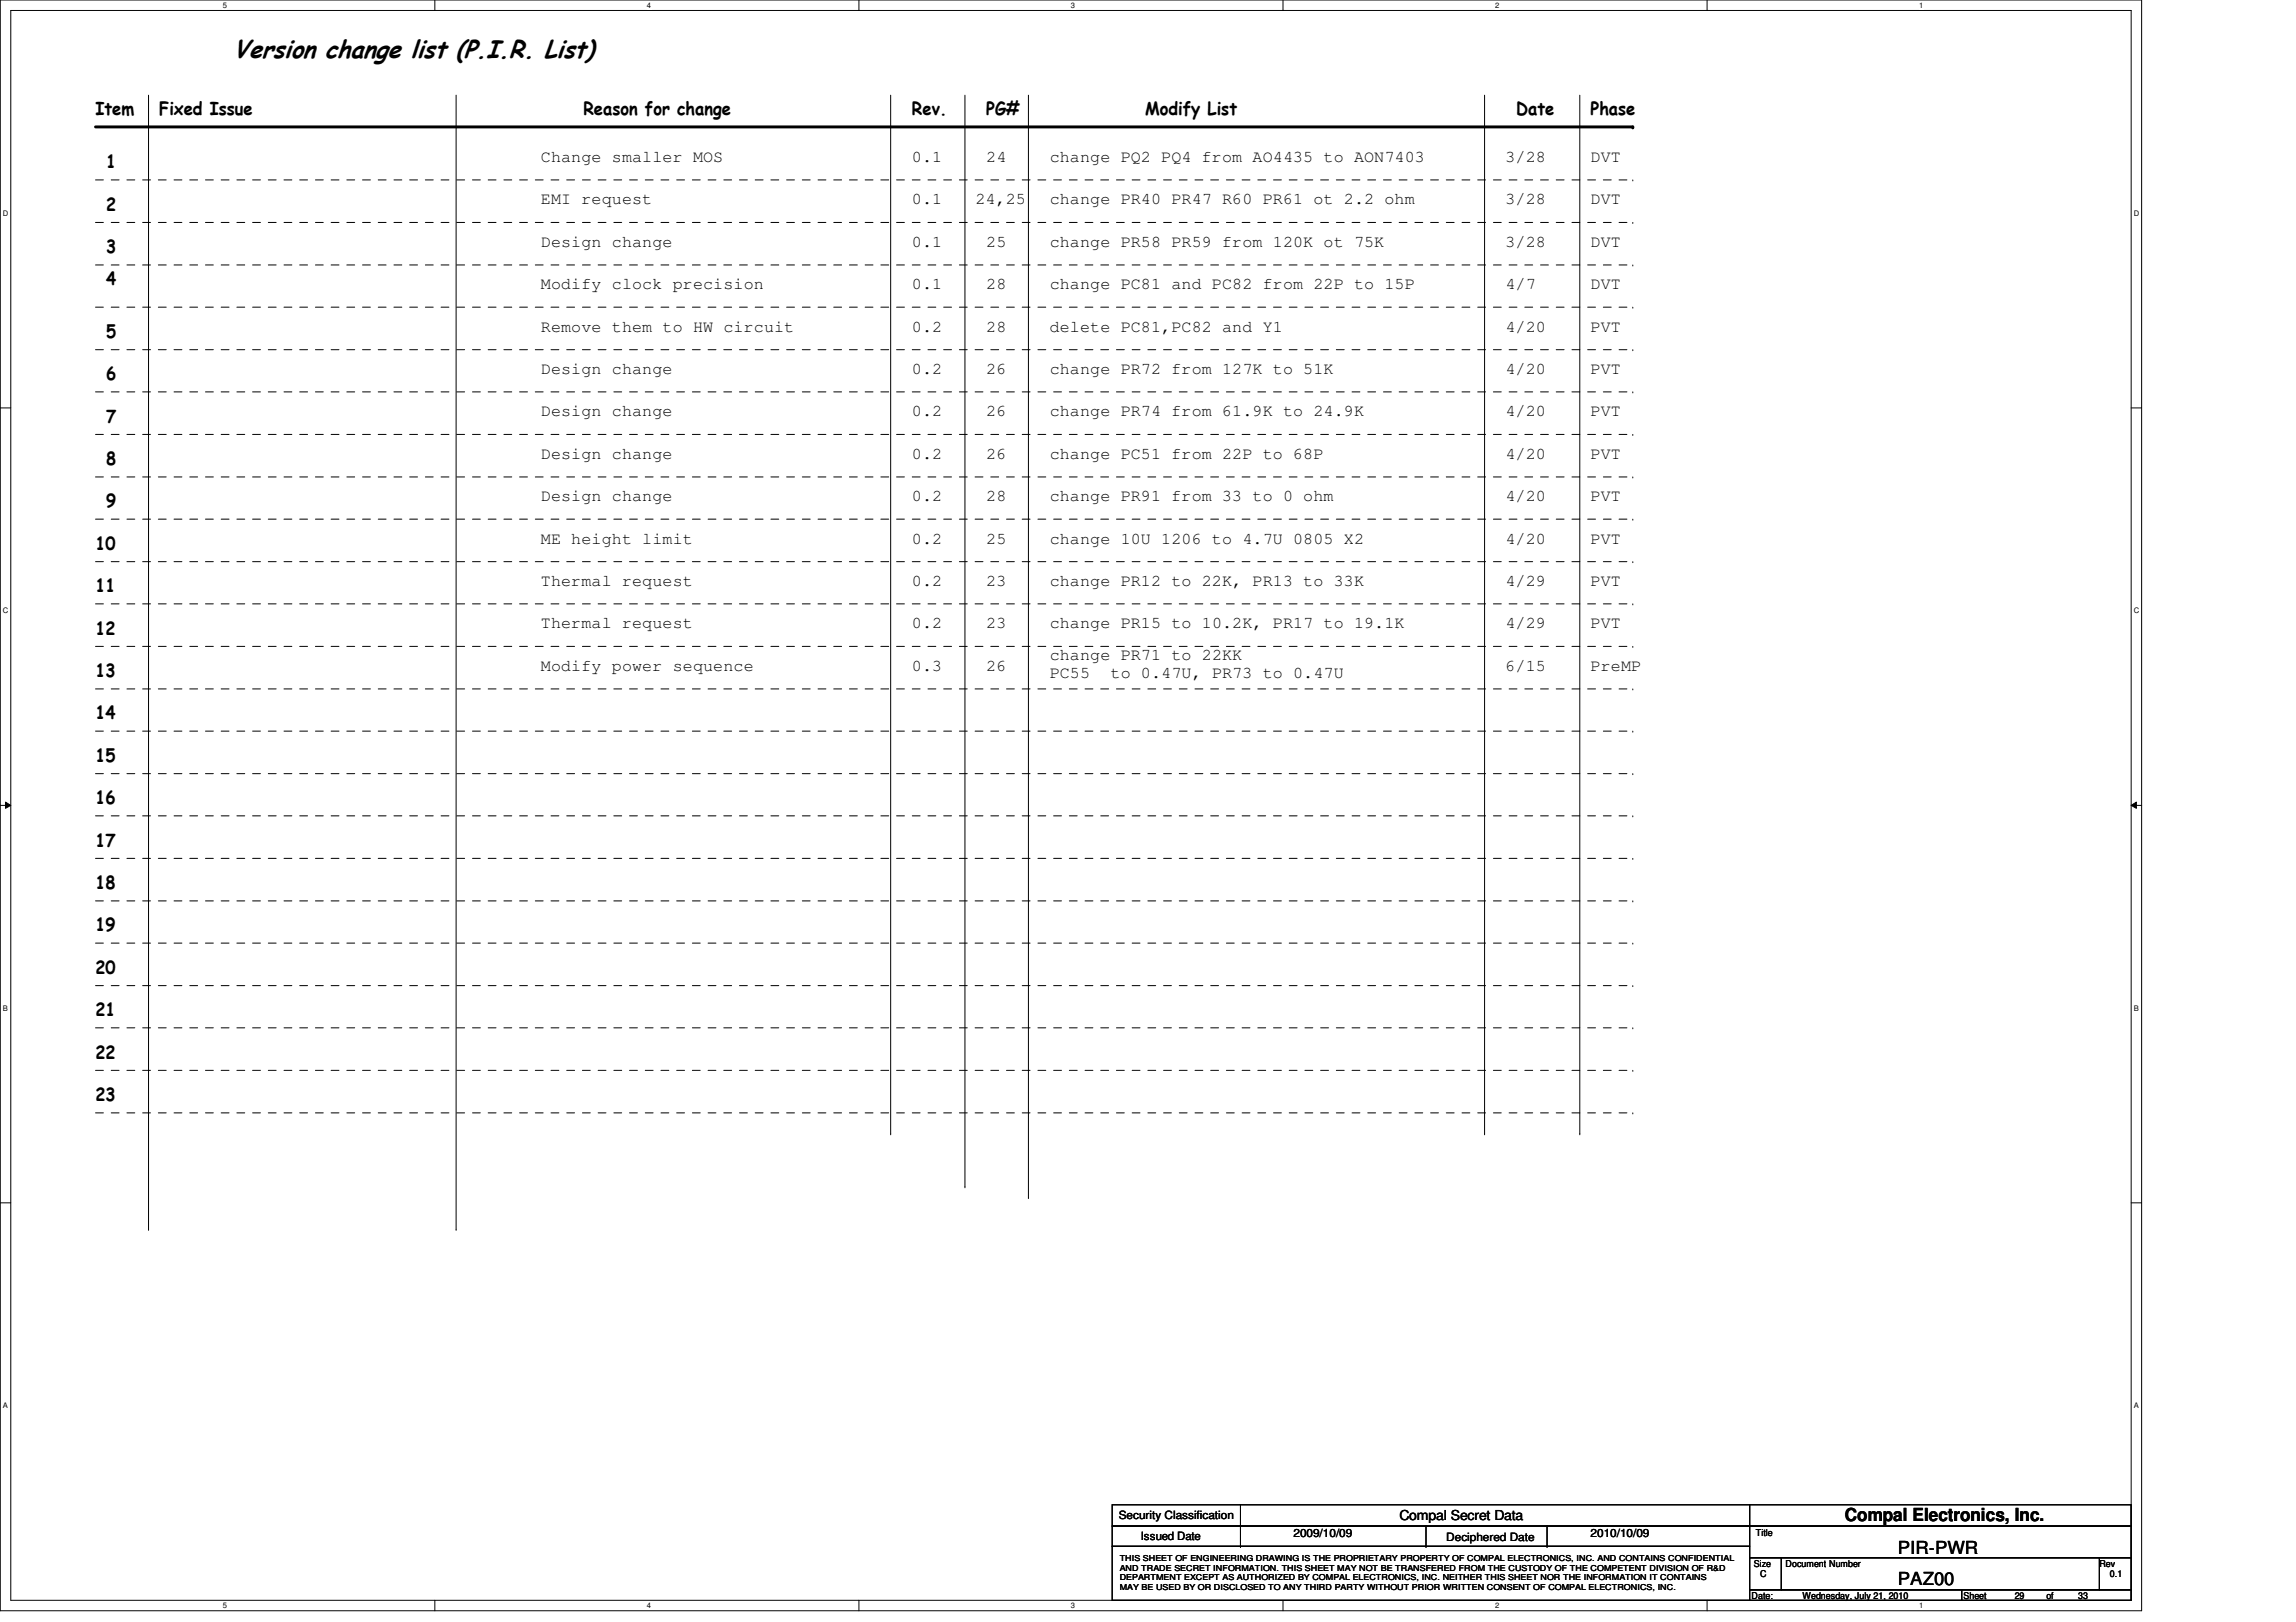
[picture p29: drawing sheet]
<svg xmlns="http://www.w3.org/2000/svg" width="297mm" height="210mm" viewBox="0 0 297 210" stroke-linecap="round" stroke-linejoin="round" font-family="sans-serif">
<defs><g id="words">
<text font-size="3.3" x="30.2" y="7.5">Version change list (P.I.R. List)</text>
<g font-size="2.3">
<text x="12.4" y="14.9">Item</text>
<text x="20.6" y="14.9">Fixed Issue</text>
<text x="75.5" y="14.9">Reason for change</text>
<text x="118" y="14.9">Rev.</text>
<text x="127.6" y="14.9">PG#</text>
<text x="148.2" y="14.9">Modify List</text>
<text x="196.2" y="14.9">Date</text>
<text x="205.8" y="14.9">Phase</text>
<text x="13.8" y="21.8">1</text>
<text x="13.8" y="27.3">2</text>
<text x="13.8" y="32.7">3</text>
<text x="13.8" y="36.9">4</text>
<text x="13.8" y="43.7">5</text>
<text x="13.8" y="49.2">6</text>
<text x="13.8" y="54.7">7</text>
<text x="13.8" y="60.2">8</text>
<text x="13.8" y="65.7">9</text>
<text x="12.4" y="71.2">10</text>
<text x="12.4" y="76.6">11</text>
<text x="12.4" y="82.1">12</text>
<text x="12.4" y="87.6">13</text>
<text x="12.4" y="93.1">14</text>
<text x="12.4" y="98.6">15</text>
<text x="12.4" y="104.1">16</text>
<text x="12.4" y="109.6">17</text>
<text x="12.4" y="115">18</text>
<text x="12.4" y="120.5">19</text>
<text x="12.4" y="126">20</text>
<text x="12.4" y="131.5">21</text>
<text x="12.4" y="137">22</text>
<text x="12.4" y="142.5">23</text>
<text x="238.7" y="196.9">Compal Electronics, Inc.</text>
<text x="245.5" y="201">PIR-PWR</text>
<text x="245.5" y="205.1">PAZ00</text>
</g>
<g font-size="2.2">
<text x="70" y="21">Change smaller MOS</text>
<text x="118" y="21">0.1</text>
<text x="127.6" y="21">24</text>
<text x="135.8" y="21">change PQ2 PQ4 from AO4435 to AON7403</text>
<text x="194.8" y="21">3/28</text>
<text x="205.8" y="21">DVT</text>
<text x="70" y="26.5">EMI request</text>
<text x="118" y="26.5">0.1</text>
<text x="126.2" y="26.5">24,25</text>
<text x="135.8" y="26.5">change PR40 PR47 R60 PR61 ot 2.2 ohm</text>
<text x="194.8" y="26.5">3/28</text>
<text x="205.8" y="26.5">DVT</text>
<text x="70" y="31.9">Design change</text>
<text x="118" y="31.9">0.1</text>
<text x="127.6" y="31.9">25</text>
<text x="135.8" y="31.9">change PR58 PR59 from 120K ot 75K</text>
<text x="194.8" y="31.9">3/28</text>
<text x="205.8" y="31.9">DVT</text>
<text x="70" y="37.4">Modify clock precision</text>
<text x="118" y="37.4">0.1</text>
<text x="127.6" y="37.4">28</text>
<text x="135.8" y="37.4">change PC81 and PC82 from 22P to 15P</text>
<text x="194.8" y="37.4">4/7</text>
<text x="205.8" y="37.4">DVT</text>
<text x="70" y="42.9">Remove them to HW circuit</text>
<text x="118" y="42.9">0.2</text>
<text x="127.6" y="42.9">28</text>
<text x="135.8" y="42.9">delete PC81,PC82 and Y1</text>
<text x="194.8" y="42.9">4/20</text>
<text x="205.8" y="42.9">PVT</text>
<text x="70" y="48.4">Design change</text>
<text x="70" y="53.9">Design change</text>
<text x="118" y="53.9">0.2</text>
<text x="118" y="48.4">0.2</text>
<text x="127.6" y="48.4">26</text>
<text x="127.6" y="53.9">26</text>
<text x="135.8" y="53.9">change PR74 from 61.9K to 24.9K</text>
<text x="135.8" y="48.4">change PR72 from 127K to 51K</text>
<text x="194.8" y="48.4">4/20</text>
<text x="194.8" y="53.9">4/20</text>
<text x="205.8" y="48.4">PVT</text>
<text x="205.8" y="53.9">PVT</text>
<text x="70" y="59.4">Design change</text>
<text x="118" y="59.4">0.2</text>
<text x="127.6" y="59.4">26</text>
<text x="135.8" y="59.4">change PC51 from 22P to 68P</text>
<text x="194.8" y="59.4">4/20</text>
<text x="205.8" y="59.4">PVT</text>
<text x="70" y="64.9">Design change</text>
<text x="118" y="64.9">0.2</text>
<text x="127.6" y="64.9">28</text>
<text x="135.8" y="64.9">change PR91 from 33 to 0 ohm</text>
<text x="194.8" y="64.9">4/20</text>
<text x="205.8" y="64.9">PVT</text>
<text x="70" y="70.4">ME height limit</text>
<text x="118" y="70.4">0.2</text>
<text x="127.6" y="70.4">25</text>
<text x="135.8" y="70.4">change 10U 1206 to 4.7U 0805 X2</text>
<text x="194.8" y="70.4">4/20</text>
<text x="205.8" y="70.4">PVT</text>
<text x="70" y="75.8">Thermal request</text>
<text x="118" y="75.8">0.2</text>
<text x="127.6" y="75.8">23</text>
<text x="135.8" y="75.8">change PR12 to 22K, PR13 to 33K</text>
<text x="194.8" y="75.8">4/29</text>
<text x="205.8" y="75.8">PVT</text>
<text x="70" y="81.3">Thermal request</text>
<text x="118" y="81.3">0.2</text>
<text x="127.6" y="81.3">23</text>
<text x="135.8" y="81.3">change PR15 to 10.2K, PR17 to 19.1K</text>
<text x="194.8" y="81.3">4/29</text>
<text x="205.8" y="81.3">PVT</text>
<text x="70" y="86.8">Modify power sequence</text>
<text x="118" y="86.8">0.3</text>
<text x="127.6" y="86.8">26</text>
<text x="135.8" y="85.4">change PR71 to 22KK</text>
<text x="135.8" y="87.8">PC55</text>
<text x="143.7" y="87.8">to 0.47U, PR73 to 0.47U</text>
<text x="194.8" y="86.8">6/15</text>
<text x="205.8" y="86.8">PreMP</text>
</g>
<text font-size="1.8" x="181.1" y="196.8">Compal Secret Data</text>
<g font-size="1.5">
<text x="144.7" y="196.6">Security Classification</text>
<text x="147.6" y="199.3">Issued Date</text>
<text x="167.3" y="198.8">2009/10/09</text>
<text x="187.1" y="199.4">Deciphered Date</text>
<text x="205.8" y="198.8">2010/10/09</text>
</g>
<g font-size="1.2">
<text x="226.9" y="202.7">Size</text>
<text x="227.2" y="198.8">Title</text>
<text x="231" y="202.7">Document Number</text>
<text x="271.6" y="202.7">Rev</text>
<text x="226.6" y="206.9">Date:</text>
<text x="227.7" y="204.1">C</text>
<text x="233.2" y="206.9">Wednesday, July 21, 2010</text>
<text x="254" y="206.9">Sheet</text>
<text x="260.6" y="206.9">29</text>
<text x="264.7" y="206.9">of</text>
<text x="268.9" y="206.9">33</text>
<text x="273" y="204.1">0.1</text>
</g>
<g font-size="1.1">
<text x="144.9" y="203.2">AND TRADE SECRET INFORMATION. THIS SHEET MAY NOT BE TRANSFERED FROM THE CUSTODY OF THE COMPETENT DIVISION OF R&amp;D</text>
<text x="144.9" y="202">THIS SHEET OF ENGINEERING DRAWING IS THE PROPRIETARY PROPERTY OF COMPAL ELECTRONICS, INC. AND CONTAINS CONFIDENTIAL</text>
<text x="144.9" y="204.5">DEPARTMENT EXCEPT AS AUTHORIZED BY COMPAL ELECTRONICS, INC. NEITHER THIS SHEET NOR THE INFORMATION IT CONTAINS</text>
<text x="144.9" y="205.7">MAY BE USED BY OR DISCLOSED TO ANY THIRD PARTY WITHOUT PRIOR WRITTEN CONSENT OF COMPAL ELECTRONICS, INC.</text>
</g>
<g font-size="1">
<text x="28.8" y="1">5</text>
<text x="83.7" y="1">4</text>
<text x="138.6" y="1">3</text>
<text x="193.4" y="1">2</text>
<text x="248.3" y="1">1</text>
<text x=".4" y="27.9">D</text>
<text x="276.1" y="27.9">D</text>
<text x=".4" y="79.4">C</text>
<text x="276.1" y="79.4">C</text>
<text x=".4" y="130.8">B</text>
<text x="276.1" y="130.8">B</text>
<text x=".4" y="182.2">A</text>
<text x="276.1" y="182.2">A</text>
<text x="28.8" y="208.1">5</text>
<text x="83.7" y="208.1">4</text>
<text x="138.6" y="208.1">3</text>
<text x="193.4" y="208.1">2</text>
<text x="248.3" y="208.1">1</text>
</g>
</g></defs>
<path d="M0 0h277.1v208.4h-277.1zM1.4 1.4h274.3v205.7h-274.3z" fill="none" stroke="#000" stroke-width=".13"/>
<g fill="#fff">
<path d="M28.8 .1h.6v1.1h-.6z"/>
<path d="M28.8 207.2h.6v1.1h-.6z"/>
</g>
<path d="M56.3 0v1.4M56.3 207.1v1.3" fill="none" stroke="#000" stroke-width=".13"/>
<g fill="#fff">
<path d="M83.7 .1h.5v1.1h-.5z"/>
<path d="M83.7 207.2h.5v1.1h-.5z"/>
</g>
<path d="M111.1 0v1.4M111.1 207.1v1.3" fill="none" stroke="#000" stroke-width=".13"/>
<g fill="#fff">
<path d="M138.6 .1h.5v1.1h-.5z"/>
<path d="M138.6 207.2h.5v1.1h-.5z"/>
</g>
<path d="M166 0v1.4M166 207.1v1.3" fill="none" stroke="#000" stroke-width=".13"/>
<g fill="#fff">
<path d="M193.4 .1h.6v1.1h-.6z"/>
<path d="M193.4 207.2h.6v1.1h-.6z"/>
</g>
<path d="M220.8 0v1.4M220.8 207.1v1.3" fill="none" stroke="#000" stroke-width=".13"/>
<g fill="#fff">
<path d="M248.3 .1h.5v1.1h-.5z"/>
<path d="M248.3 207.2h.5v1.1h-.5z"/>
<path d="M.4 27.1h.7v1.1h-.7z"/>
<path d="M276.1 27.1h.7v1.1h-.7z"/>
<path d="M.4 78.5h.7v1.1h-.7z"/>
<path d="M276.1 78.5h.7v1.1h-.7z"/>
</g>
<path d="M0 52.8h1.4M275.7 52.8h1.4" fill="none" stroke="#000" stroke-width=".13"/>
<g fill="#fff">
<path d="M.4 129.9h.6v1.1h-.6z"/>
<path d="M276.1 129.9h.6v1.1h-.6z"/>
</g>
<path d="M0 104.2h1.4M.7 103.8l.7 .4-.7 .4zM275.7 104.2l.7-.4v.8zM275.7 104.2h1.4" fill="none" stroke="#000" stroke-width=".13"/>
<path d="M.7 103.8l.7 .4-.7 .4zM275.7 104.2l.7-.4v.8z" fill="#000"/>
<g fill="#fff">
<path d="M.4 181.4h.6v1.1h-.6z"/>
<path d="M276.1 181.4h.6v1.1h-.6z"/>
</g>
<g fill="none" stroke="#000" stroke-width=".13">
<path d="M19.2 12.3v146.8M59 12.3v146.8M115.2 12.3v134.4M124.8 12.3v141.3M133 12.3v142.7M192.1 12.3v134.4M204.4 12.3v134.4M0 155.7h1.4M19.2 159.1h.1M59 159.1h.1M115.2 146.7h.1M124.8 153.6h.1"/>
<path d="M133 155h.1M192.1 146.7h.1M204.4 146.7h.1M275.7 155.7h1.4M143.9 194.7h82.5v2.8h-82.5zM143.9 197.5h82.5v2.6h-82.5zM160.5 197.5h.1M160.5 194.7v5.4M184.5 197.5v2.6M200.1 197.5v2.6M226.4 194.7h49.3v2.8h-49.3zM226.4 197.5h49.3v4.1h-49.3z"/>
<path d="M143.9 200.1h82.5v7h-82.5zM160.5 200.1h.1M184.5 200.1h.1M200.1 200.1h.1M226.4 201.6h4.1v4.1h-4.1zM226.4 205.7h27.4v1.4h-27.4zM230.5 201.6h41.1v4.1h-41.1zM253.8 205.7h21.9v1.4h-21.9zM271.6 201.6h4.1v4.1h-4.1z"/>
</g>
<path d="M12.4 16.4h198.8" fill="none" stroke="#000" stroke-width=".38"/>
<circle cx="211.2" cy="16.4" r=".19" fill="#000"/>
<g fill="none" stroke="#000" stroke-width=".13" stroke-dasharray="1 1 1 1 1 1 1 1">
<path d="M12.4 23.3h198.8M12.4 28.8h198.8M12.4 34.3h198.8M12.4 39.8h198.8M211.2 23.3h.1M211.2 28.8h.1M211.2 34.3h.1M211.2 39.8h.1M12.4 45.3h198.8M12.4 50.7h198.8M12.4 56.2h198.8M211.2 45.3h.1"/>
<path d="M211.2 50.7h.1M211.2 56.2h.1M12.4 61.7h198.8M12.4 67.2h198.8M12.4 72.7h198.8M12.4 78.1h198.8M211.2 61.7h.1M211.2 67.2h.1M211.2 72.7h.1M211.2 78.1h.1M12.4 83.7h198.8M12.4 89.2h198.8"/>
<path d="M12.4 94.6h198.8M211.2 83.7h.1M211.2 89.2h.1M211.2 94.6h.1M12.4 100.1h198.8M12.4 105.6h198.8M12.4 111.1h198.8M12.4 116.6h198.8M211.2 100.1h.1M211.2 105.6h.1M211.2 111.1h.1M211.2 116.6h.1"/>
<path d="M12.4 133h198.8M12.4 122h198.8M12.4 127.6h198.8M12.4 138.5h198.8M211.2 133h.1M211.2 122h.1M211.2 127.6h.1M211.2 138.5h.1M12.4 144h198.8M211.2 144h.1"/>
</g>
<use href="#words"/>
</svg>
